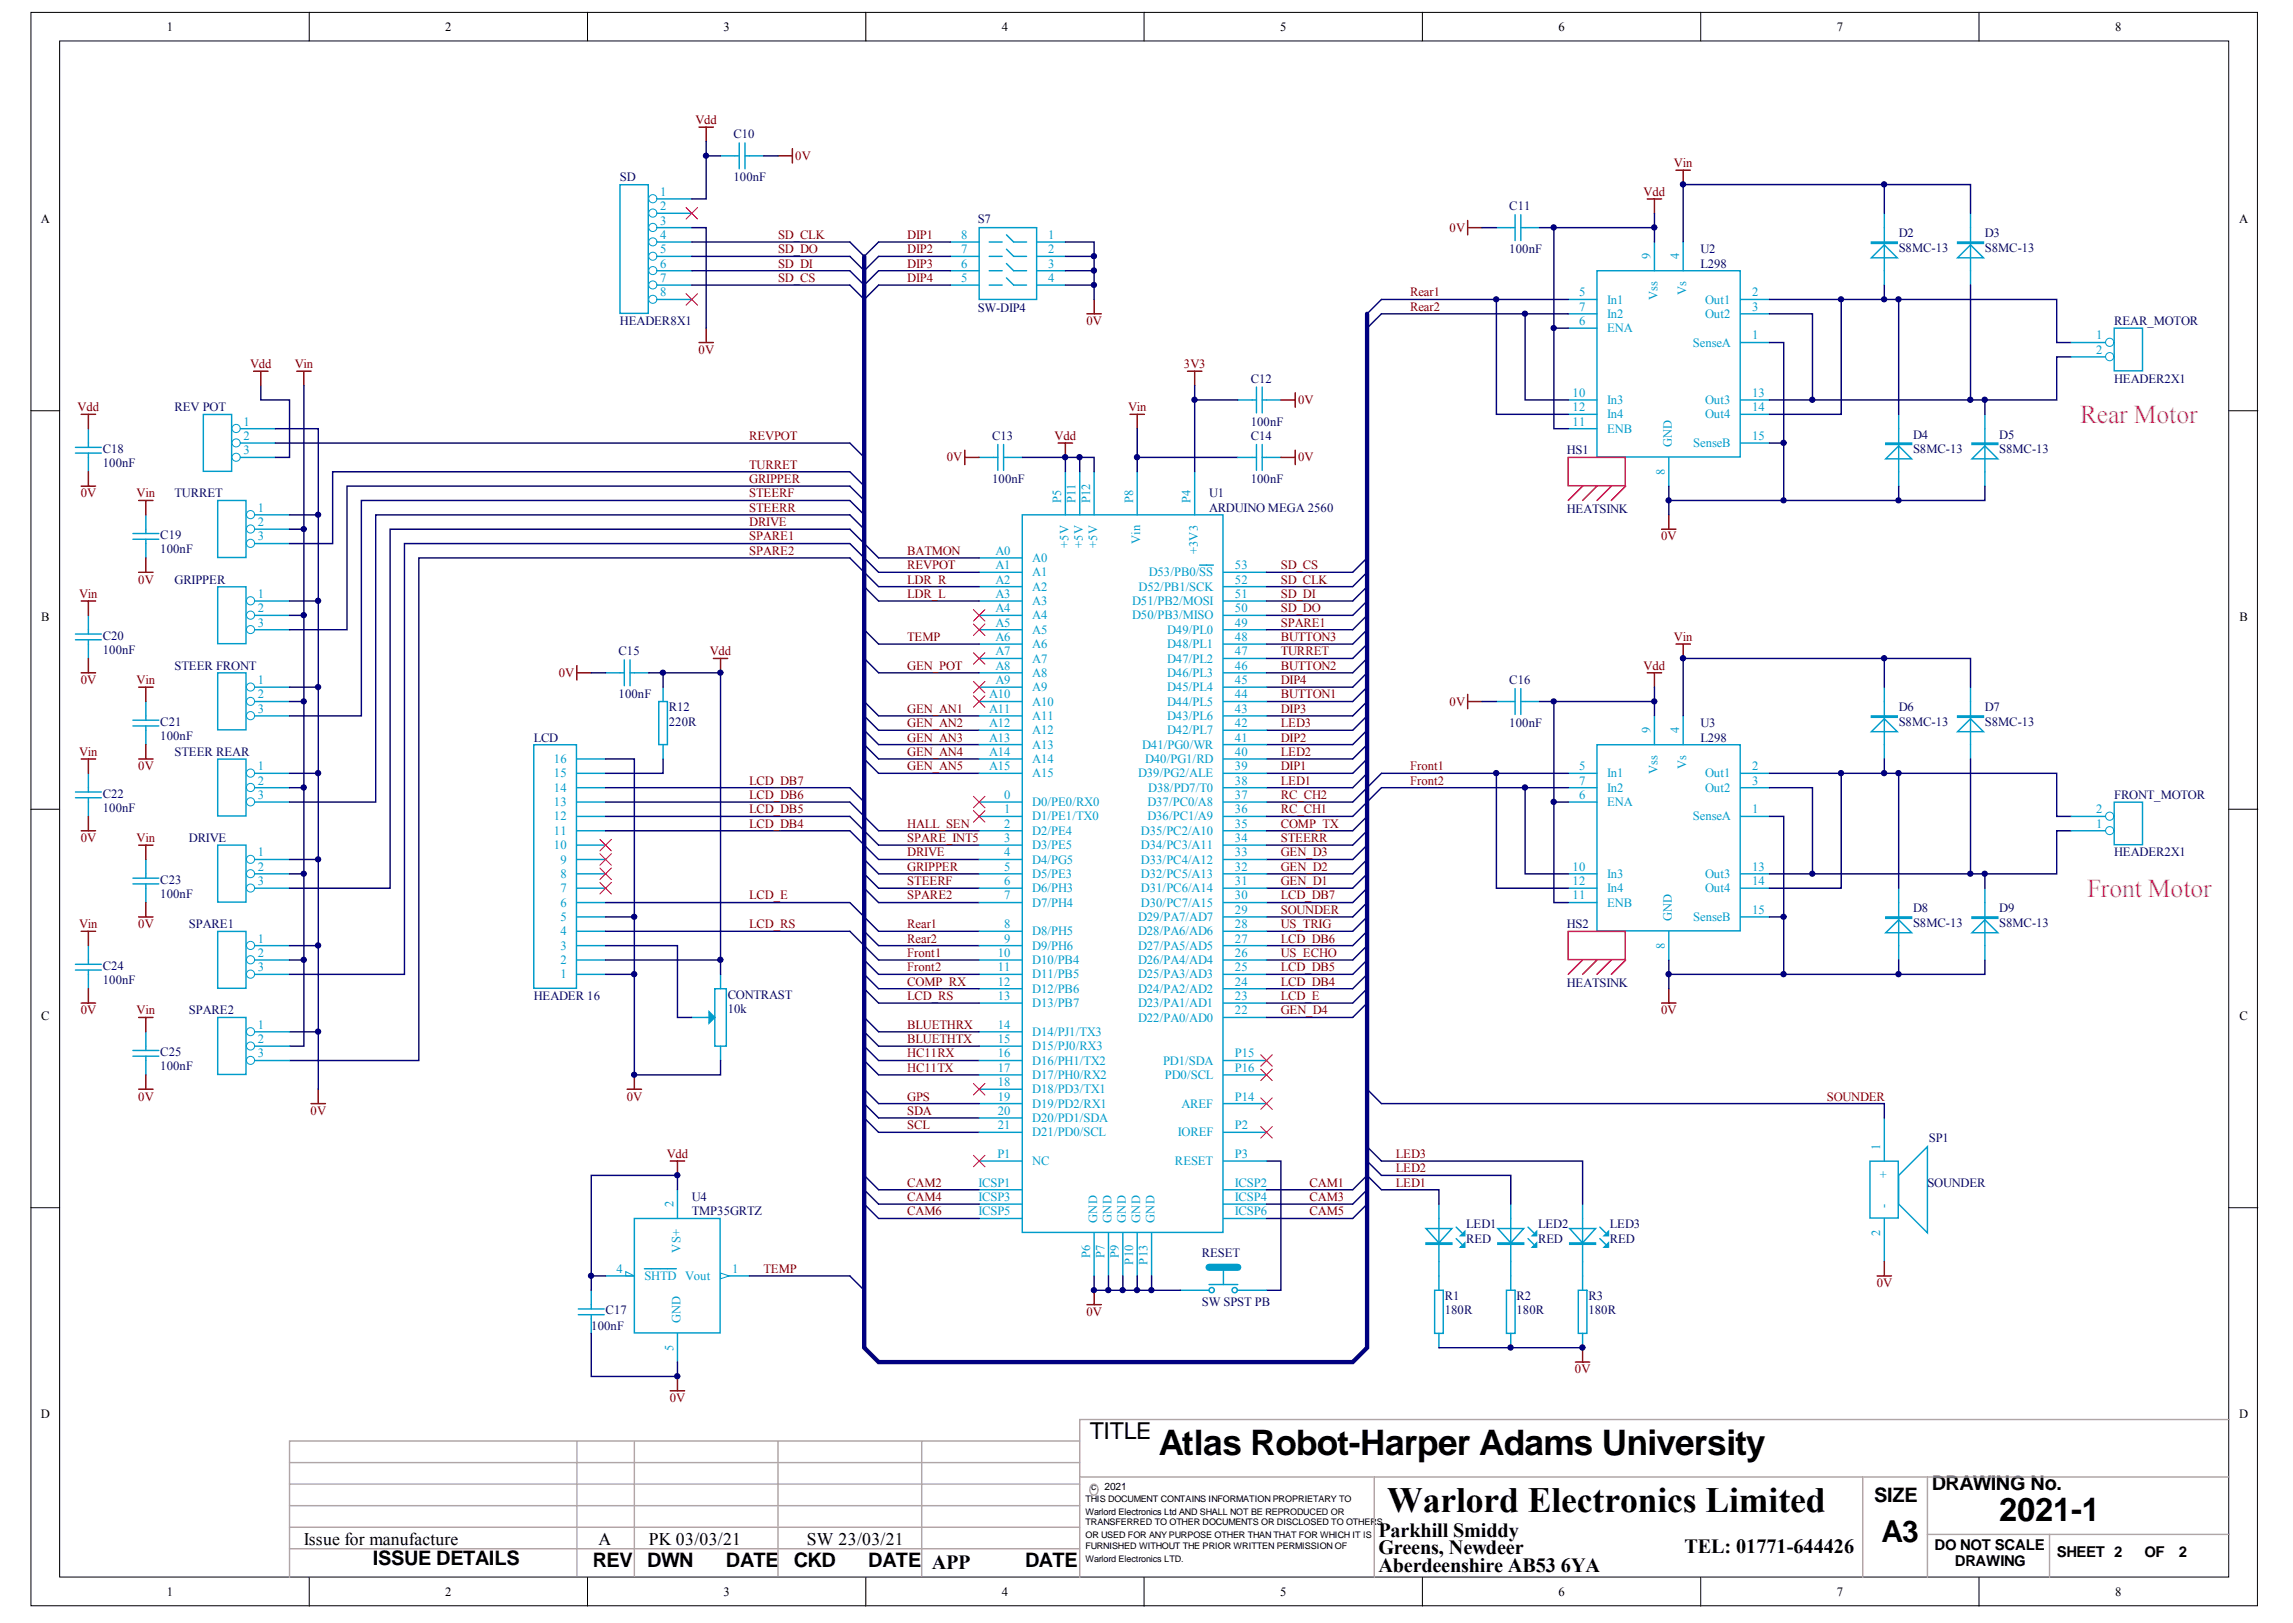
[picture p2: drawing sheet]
<svg xmlns="http://www.w3.org/2000/svg" width="420mm" height="297mm" viewBox="0 0 420 297" stroke-linecap="round" stroke-linejoin="round" font-family="sans-serif">
<defs><g id="words">
<text font-size="6.5" x="254" y="276.7">Warlord Electronics Limited</text>
<text font-size="6.4" x="212.1" y="266.4">Atlas Robot-Harper Adams University</text>
<text font-size="6" x="366" y="278.4">2021-1</text>
<text font-size="5.5" x="344.5" y="282.2">A3</text>
<g font-size="4.7" fill="#f0f">
<text x="380.8" y="77.4">Rear Motor</text>
<text x="382.1" y="164.1">Front Motor</text>
</g>
<text font-size="4.3" x="199.5" y="263.4">TITLE</text>
<g font-size="3.7">
<text x="343.1" y="274.9">SIZE</text>
<text x="353.7" y="272.8">DRAWING No.</text>
<text x="252.4" y="281.3">Parkhill Smiddy</text>
<text x="68.3" y="286.5">ISSUE DETAILS</text>
<text x="108.5" y="286.7">REV</text>
<text x="118.5" y="286.7">DWN</text>
<text x="132.9" y="286.7">DATE</text>
<text x="145.3" y="286.7">CKD</text>
<text x="158.9" y="286.7">DATE</text>
<text x="170.6" y="287.1">APP</text>
<text x="187.7" y="286.7">DATE</text>
<text x="252.4" y="284.5">Greens, Newdeer</text>
<text x="252.4" y="287.6">Aberdeenshire AB53 6YA</text>
<text x="308.4" y="284.2">TEL: 01771-644426</text>
</g>
<g font-size="3.2">
<text x="55.6" y="282.7">Issue for manufacture</text>
<text x="109.6" y="282.7">A</text>
<text x="118.8" y="282.7">PK 03/03/21</text>
<text x="147.7" y="282.7">SW 23/03/21</text>
</g>
<g font-size="2.7">
<text x="354.2" y="283.6">DO NOT SCALE</text>
<text x="357.9" y="286.5">DRAWING</text>
<text x="376.5" y="284.9">SHEET 2</text>
<text x="392.6" y="284.9">OF</text>
<text x="398.9" y="284.9">2</text>
</g>
<g font-size="2.3">
<text x="30.6" y="5.6">1</text>
<text x="81.5" y="5.6">2</text>
<text x="132.5" y="5.6">3</text>
<text x="183.4" y="5.6">4</text>
<text x="234.4" y="5.6">5</text>
<text x="285.3" y="5.6">6</text>
<text x="336.3" y="5.6">7</text>
<text x="387.2" y="5.6">8</text>
<text x="7.5" y="40.8">A</text>
<text x="410" y="40.8">A</text>
<text x="7.5" y="113.7">B</text>
<text x="410" y="113.7">B</text>
<text x="7.5" y="186.6">C</text>
<text x="410" y="186.6">C</text>
<text x="7.5" y="259.5">D</text>
<text x="410" y="259.5">D</text>
<text x="30.6" y="292.1">1</text>
<text x="81.5" y="292.1">2</text>
<text x="132.5" y="292.1">3</text>
<text x="183.4" y="292.1">4</text>
<text x="234.4" y="292.1">5</text>
<text x="285.3" y="292.1">6</text>
<text x="336.3" y="292.1">7</text>
<text x="387.2" y="292.1">8</text>
</g>
<g font-size="2.3" fill="#800000">
<text x="127.3" y="22.7">Vdd</text>
<text x="145.6" y="29.3">0V</text>
<text x="300.9" y="35.8">Vdd</text>
<text x="306.5" y="30.6">Vin</text>
<text x="142.4" y="46.4">SD_DO</text>
<text x="142.4" y="43.7">SD_CLK</text>
<text x="166.1" y="43.7">DIP1</text>
<text x="166.1" y="46.4">DIP2</text>
<text x="265.4" y="42.4">0V</text>
<text x="142.4" y="49">SD_DI</text>
<text x="142.4" y="51.6">SD_CS</text>
<text x="166.1" y="49">DIP3</text>
<text x="166.1" y="51.6">DIP4</text>
<text x="198.9" y="59.5">0V</text>
<text x="258.2" y="54.2">Rear1</text>
<text x="258.2" y="56.9">Rear2</text>
<text x="127.9" y="64.8">0V</text>
<text x="45.8" y="67.4">Vdd</text>
<text x="54" y="67.4">Vin</text>
<text x="216.8" y="67.4">3V3</text>
<text x="14.2" y="75.3">Vdd</text>
<text x="206.5" y="75.3">Vin</text>
<text x="237.7" y="73.9">0V</text>
<text x="137.2" y="80.5">REVPOT</text>
<text x="193.1" y="80.5">Vdd</text>
<text x="137.2" y="85.8">TURRET</text>
<text x="137.2" y="88.4">GRIPPER</text>
<text x="173.3" y="84.5">0V</text>
<text x="237.7" y="84.5">0V</text>
<text x="14.8" y="91">0V</text>
<text x="25" y="91">Vin</text>
<text x="137.2" y="91">STEERF</text>
<text x="137.2" y="93.7">STEERR</text>
<text x="137.2" y="96.3">DRIVE</text>
<text x="137.2" y="98.9">SPARE1</text>
<text x="137.2" y="101.5">SPARE2</text>
<text x="166.1" y="101.5">BATMON</text>
<text x="304.1" y="98.9">0V</text>
<text x="25.3" y="106.8">0V</text>
<text x="166.1" y="104.2">REVPOT</text>
<text x="166.1" y="106.8">LDR_R</text>
<text x="234.5" y="106.8">SD_CLK</text>
<text x="234.5" y="104.2">SD_CS</text>
<text x="14.5" y="109.4">Vin</text>
<text x="166.1" y="109.4">LDR_L</text>
<text x="234.5" y="112.1">SD_DO</text>
<text x="234.5" y="109.4">SD_DI</text>
<text x="129.9" y="119.9">Vdd</text>
<text x="166.1" y="117.3">TEMP</text>
<text x="234.5" y="119.9">TURRET</text>
<text x="234.5" y="114.7">SPARE1</text>
<text x="234.5" y="117.3">BUTTON3</text>
<text x="306.5" y="117.3">Vin</text>
<text x="14.8" y="125.2">0V</text>
<text x="25" y="125.2">Vin</text>
<text x="102.3" y="123.9">0V</text>
<text x="166.1" y="122.6">GEN_POT</text>
<text x="234.5" y="125.2">DIP4</text>
<text x="234.5" y="122.6">BUTTON2</text>
<text x="300.9" y="122.6">Vdd</text>
<text x="166.1" y="130.5">GEN_AN1</text>
<text x="234.5" y="130.5">DIP3</text>
<text x="234.5" y="127.8">BUTTON1</text>
<text x="265.4" y="129.1">0V</text>
<text x="166.1" y="133.1">GEN_AN2</text>
<text x="166.1" y="135.7">GEN_AN3</text>
<text x="234.5" y="133.1">LED3</text>
<text x="234.5" y="135.7">DIP2</text>
<text x="14.5" y="138.3">Vin</text>
<text x="25.3" y="141">0V</text>
<text x="137.2" y="143.6">LCD_DB7</text>
<text x="166.1" y="141">GEN_AN5</text>
<text x="166.1" y="138.3">GEN_AN4</text>
<text x="234.5" y="143.6">LED1</text>
<text x="234.5" y="138.3">LED2</text>
<text x="234.5" y="141">DIP1</text>
<text x="258.2" y="141">Front1</text>
<text x="258.2" y="143.6">Front2</text>
<text x="137.2" y="148.9">LCD_DB5</text>
<text x="137.2" y="146.2">LCD_DB6</text>
<text x="234.5" y="148.9">RC_CH1</text>
<text x="234.5" y="146.2">RC_CH2</text>
<text x="14.8" y="154.1">0V</text>
<text x="25" y="154.1">Vin</text>
<text x="137.2" y="151.5">LCD_DB4</text>
<text x="166.1" y="151.5">HALL_SEN</text>
<text x="166.1" y="154.1">SPARE_INT5</text>
<text x="234.5" y="154.1">STEERR</text>
<text x="234.5" y="151.5">COMP_TX</text>
<text x="166.1" y="159.4">GRIPPER</text>
<text x="166.1" y="162">STEERF</text>
<text x="166.1" y="156.7">DRIVE</text>
<text x="234.5" y="162">GEN_D1</text>
<text x="234.5" y="159.4">GEN_D2</text>
<text x="234.5" y="156.7">GEN_D3</text>
<text x="137.2" y="164.6">LCD_E</text>
<text x="166.1" y="164.6">SPARE2</text>
<text x="234.5" y="164.6">LCD_DB7</text>
<text x="234.5" y="167.2">SOUNDER</text>
<text x="14.5" y="169.9">Vin</text>
<text x="25.3" y="169.9">0V</text>
<text x="137.2" y="169.9">LCD_RS</text>
<text x="166.1" y="169.9">Rear1</text>
<text x="166.1" y="172.5">Rear2</text>
<text x="234.5" y="172.5">LCD_DB6</text>
<text x="234.5" y="169.9">US_TRIG</text>
<text x="166.1" y="175.1">Front1</text>
<text x="166.1" y="177.8">Front2</text>
<text x="234.5" y="177.8">LCD_DB5</text>
<text x="234.5" y="175.1">US_ECHO</text>
<text x="14.8" y="185.6">0V</text>
<text x="25" y="185.6">Vin</text>
<text x="166.1" y="183">LCD_RS</text>
<text x="166.1" y="180.4">COMP_RX</text>
<text x="234.5" y="180.4">LCD_DB4</text>
<text x="234.5" y="183">LCD_E</text>
<text x="234.5" y="185.6">GEN_D4</text>
<text x="304.1" y="185.6">0V</text>
<text x="166.1" y="188.3">BLUETHRX</text>
<text x="166.1" y="190.9">BLUETHTX</text>
<text x="166.1" y="196.2">HC11TX</text>
<text x="166.1" y="193.5">HC11RX</text>
<text x="25.3" y="201.4">0V</text>
<text x="114.7" y="201.4">0V</text>
<text x="166.1" y="201.4">GPS</text>
<text x="334.5" y="201.4">SOUNDER</text>
<text x="56.9" y="204">0V</text>
<text x="166.1" y="204">SDA</text>
<text x="166.1" y="206.7">SCL</text>
<text x="122.1" y="211.9">Vdd</text>
<text x="255.5" y="214.6">LED2</text>
<text x="255.5" y="211.9">LED3</text>
<text x="166.1" y="217.2">CAM2</text>
<text x="166.1" y="219.8">CAM4</text>
<text x="239.8" y="217.2">CAM1</text>
<text x="239.8" y="219.8">CAM3</text>
<text x="255.5" y="217.2">LED1</text>
<text x="166.1" y="222.4">CAM6</text>
<text x="239.8" y="222.4">CAM5</text>
<text x="139.8" y="233">TEMP</text>
<text x="343.6" y="235.6">0V</text>
<text x="198.9" y="240.8">0V</text>
<text x="288.4" y="251.3">0V</text>
<text x="122.6" y="256.6">0V</text>
</g>
<g font-size="2.3" fill="#000080">
<text x="134.3" y="25.3">C10</text>
<text x="113.5" y="33.2">SD</text>
<text x="134.3" y="33.2">100nF</text>
<text x="179" y="40.8">S7</text>
<text x="276.3" y="38.5">C11</text>
<text x="276.3" y="46.4">100nF</text>
<text x="311.3" y="46.4">U2</text>
<text x="347.6" y="43.5">D2</text>
<text x="347.6" y="46.1">S8MC-13</text>
<text x="363.4" y="43.5">D3</text>
<text x="363.4" y="46.1">S8MC-13</text>
<text x="311.3" y="49">L298</text>
<text x="113.5" y="59.5">HEADER8X1</text>
<text x="179" y="57.1">SW-DIP4</text>
<text x="387.1" y="59.5">REAR_MOTOR</text>
<text x="229" y="70">C12</text>
<text x="387.1" y="70">HEADER2X1</text>
<text x="32" y="75.3">REV POT</text>
<text x="229" y="77.9">100nF</text>
<text x="18.8" y="82.9">C18</text>
<text x="181.6" y="80.5">C13</text>
<text x="229" y="80.5">C14</text>
<text x="286.9" y="83.1">HS1</text>
<text x="350.2" y="80.3">D4</text>
<text x="350.2" y="82.9">S8MC-13</text>
<text x="366" y="80.3">D5</text>
<text x="366" y="82.9">S8MC-13</text>
<text x="18.8" y="85.5">100nF</text>
<text x="181.6" y="88.4">100nF</text>
<text x="229" y="88.4">100nF</text>
<text x="32" y="91">TURRET</text>
<text x="221.4" y="91">U1</text>
<text x="221.4" y="93.7">ARDUINO MEGA 2560</text>
<text x="286.9" y="93.9">HEATSINK</text>
<text x="29.3" y="98.7">C19</text>
<text x="29.3" y="101.3">100nF</text>
<text x="32" y="106.8">GRIPPER</text>
<text x="18.8" y="117">C20</text>
<text x="18.8" y="119.7">100nF</text>
<text x="113.2" y="119.9">C15</text>
<text x="32" y="122.6">STEER FRONT</text>
<text x="276.3" y="125.2">C16</text>
<text x="113.2" y="127.8">100nF</text>
<text x="122.5" y="130.2">R12</text>
<text x="347.6" y="130.2">D6</text>
<text x="363.4" y="130.2">D7</text>
<text x="29.3" y="132.8">C21</text>
<text x="29.3" y="135.4">100nF</text>
<text x="97.7" y="135.7">LCD</text>
<text x="122.5" y="132.8">220R</text>
<text x="276.3" y="133.1">100nF</text>
<text x="311.3" y="133.1">U3</text>
<text x="311.3" y="135.7">L298</text>
<text x="347.6" y="132.8">S8MC-13</text>
<text x="363.4" y="132.8">S8MC-13</text>
<text x="32" y="138.3">STEER REAR</text>
<text x="18.8" y="146">C22</text>
<text x="18.8" y="148.6">100nF</text>
<text x="387.1" y="146.2">FRONT_MOTOR</text>
<text x="34.6" y="154.1">DRIVE</text>
<text x="29.3" y="161.7">C23</text>
<text x="387.1" y="156.7">HEADER2X1</text>
<text x="29.3" y="164.4">100nF</text>
<text x="350.2" y="167">D8</text>
<text x="366" y="167">D9</text>
<text x="34.6" y="169.9">SPARE1</text>
<text x="286.9" y="169.9">HS2</text>
<text x="350.2" y="169.6">S8MC-13</text>
<text x="366" y="169.6">S8MC-13</text>
<text x="18.8" y="177.5">C24</text>
<text x="18.8" y="180.1">100nF</text>
<text x="34.6" y="185.6">SPARE2</text>
<text x="97.7" y="183">HEADER 16</text>
<text x="133.2" y="182.8">CONTRAST</text>
<text x="133.2" y="185.4">10k</text>
<text x="286.9" y="180.7">HEATSINK</text>
<text x="29.3" y="193.3">C25</text>
<text x="29.3" y="195.9">100nF</text>
<text x="353.1" y="209">SP1</text>
<text x="126.7" y="219.8">U4</text>
<text x="352.9" y="217.2">SOUNDER</text>
<text x="126.7" y="222.4">TMP35GRTZ</text>
<text x="268.4" y="224.8">LED1</text>
<text x="268.4" y="227.4">RED</text>
<text x="281.6" y="224.8">LED2</text>
<text x="281.6" y="227.4">RED</text>
<text x="294.7" y="224.8">LED3</text>
<text x="294.7" y="227.4">RED</text>
<text x="220" y="230.1">RESET</text>
<text x="220" y="239">SW SPST PB</text>
<text x="264.5" y="237.9">R1</text>
<text x="277.6" y="237.9">R2</text>
<text x="290.8" y="237.9">R3</text>
<text x="108.2" y="243.5">100nF</text>
<text x="110.9" y="240.6">C17</text>
<text x="264.5" y="240.6">180R</text>
<text x="277.6" y="240.6">180R</text>
<text x="290.8" y="240.6">180R</text>
</g>
<g font-size="2.3" fill="#009cca">
<text x="120.9" y="35.8">1</text>
<text x="120.9" y="38.5">2</text>
<text x="120.9" y="41.1">3</text>
<text x="120.9" y="43.7">4</text>
<text x="120.9" y="46.4">5</text>
<text x="176" y="46.4">7</text>
<text x="176" y="43.7">8</text>
<text x="191.9" y="43.7">1</text>
<text x="191.9" y="46.4">2</text>
<text x="302.1" y="47.4" transform="rotate(-90 302.1 47.4)">9</text>
<text x="307.4" y="47.4" transform="rotate(-90 307.4 47.4)">4</text>
<text x="120.9" y="49">6</text>
<text x="120.9" y="51.6">7</text>
<text x="176" y="51.6">5</text>
<text x="176" y="49">6</text>
<text x="191.9" y="49">3</text>
<text x="191.9" y="51.6">4</text>
<text x="120.9" y="54.2">8</text>
<text x="289.1" y="54.2">5</text>
<text x="289.1" y="56.9">7</text>
<text x="289.1" y="59.5">6</text>
<text x="294.2" y="55.6">In1</text>
<text x="294.2" y="58.2">In2</text>
<text x="303.5" y="54.9" transform="rotate(-90 303.5 54.9)">Vss</text>
<text x="308.7" y="54" transform="rotate(-90 308.7 54)">Vs</text>
<text x="312.2" y="55.6">Out1</text>
<text x="312.2" y="58.2">Out2</text>
<text x="320.8" y="54.2">2</text>
<text x="320.8" y="56.9">3</text>
<text x="294.2" y="60.8">ENA</text>
<text x="309.9" y="63.4">SenseA</text>
<text x="320.8" y="62.1">1</text>
<text x="383.8" y="64.8">2</text>
<text x="383.8" y="62.1">1</text>
<text x="44.6" y="77.9">1</text>
<text x="287.9" y="72.6">10</text>
<text x="287.9" y="75.3">12</text>
<text x="287.9" y="77.9">11</text>
<text x="294.2" y="73.9">In3</text>
<text x="294.2" y="76.6">In4</text>
<text x="312.2" y="73.9">Out3</text>
<text x="312.2" y="76.6">Out4</text>
<text x="320.8" y="72.6">13</text>
<text x="320.8" y="75.3">14</text>
<text x="44.6" y="80.5">2</text>
<text x="44.6" y="83.1">3</text>
<text x="294.2" y="79.2">ENB</text>
<text x="306.1" y="81.9" transform="rotate(-90 306.1 81.9)">GND</text>
<text x="310" y="81.8">SenseB</text>
<text x="320.8" y="80.5">15</text>
<text x="304.8" y="87" transform="rotate(-90 304.8 87)">8</text>
<text x="47.2" y="93.7">1</text>
<text x="194.3" y="92.1" transform="rotate(-90 194.3 92.1)">P5</text>
<text x="196.9" y="92.1" transform="rotate(-90 196.9 92.1)">P11</text>
<text x="199.6" y="92.1" transform="rotate(-90 199.6 92.1)">P12</text>
<text x="207.5" y="92.1" transform="rotate(-90 207.5 92.1)">P8</text>
<text x="218" y="92.1" transform="rotate(-90 218 92.1)">P4</text>
<text x="47.2" y="96.3">2</text>
<text x="47.2" y="98.9">3</text>
<text x="182.3" y="101.5">A0</text>
<text x="195.6" y="100.3" transform="rotate(-90 195.6 100.3)">+5V</text>
<text x="198.2" y="100.3" transform="rotate(-90 198.2 100.3)">+5V</text>
<text x="200.9" y="100.3" transform="rotate(-90 200.9 100.3)">+5V</text>
<text x="208.8" y="99.6" transform="rotate(-90 208.8 99.6)">Vin</text>
<text x="219.3" y="101.5" transform="rotate(-90 219.3 101.5)">+3V3</text>
<text x="182.3" y="104.2">A1</text>
<text x="182.3" y="106.8">A2</text>
<text x="189" y="102.9">A0</text>
<text x="189" y="105.5">A1</text>
<text x="210.3" y="105.5">D53/PB0/SS</text>
<text x="226.1" y="106.8">52</text>
<text x="226.1" y="104.2">53</text>
<text x="47.2" y="112.1">2</text>
<text x="47.2" y="109.4">1</text>
<text x="182.3" y="109.4">A3</text>
<text x="182.3" y="112.1">A4</text>
<text x="189" y="108.1">A2</text>
<text x="189" y="110.7">A3</text>
<text x="189" y="113.4">A4</text>
<text x="207.3" y="113.4">D50/PB3/MISO</text>
<text x="207.3" y="110.7">D51/PB2/MOSI</text>
<text x="208.5" y="108.1">D52/PB1/SCK</text>
<text x="226.1" y="112.1">50</text>
<text x="226.1" y="109.4">51</text>
<text x="47.2" y="114.7">3</text>
<text x="182.3" y="114.7">A5</text>
<text x="182.3" y="117.3">A6</text>
<text x="182.3" y="119.9">A7</text>
<text x="189" y="116">A5</text>
<text x="189" y="118.6">A6</text>
<text x="213.7" y="118.6">D48/PL1</text>
<text x="213.7" y="116">D49/PL0</text>
<text x="226.1" y="119.9">47</text>
<text x="226.1" y="117.3">48</text>
<text x="226.1" y="114.7">49</text>
<text x="47.2" y="125.2">1</text>
<text x="182.3" y="122.6">A8</text>
<text x="182.3" y="125.2">A9</text>
<text x="189" y="121.3">A7</text>
<text x="189" y="123.9">A8</text>
<text x="213.7" y="123.9">D46/PL3</text>
<text x="213.7" y="121.3">D47/PL2</text>
<text x="226.1" y="125.2">45</text>
<text x="226.1" y="122.6">46</text>
<text x="47.2" y="127.8">2</text>
<text x="47.2" y="130.5">3</text>
<text x="181.1" y="127.8">A10</text>
<text x="181.1" y="130.5">A11</text>
<text x="189" y="126.5">A9</text>
<text x="189" y="129.1">A10</text>
<text x="189" y="131.8">A11</text>
<text x="213.7" y="131.8">D43/PL6</text>
<text x="213.7" y="129.1">D44/PL5</text>
<text x="213.7" y="126.5">D45/PL4</text>
<text x="226.1" y="130.5">43</text>
<text x="226.1" y="127.8">44</text>
<text x="181.1" y="133.1">A12</text>
<text x="181.1" y="135.7">A13</text>
<text x="189" y="134.4">A12</text>
<text x="189" y="137">A13</text>
<text x="209.1" y="137">D41/PG0/WR</text>
<text x="213.7" y="134.4">D42/PL7</text>
<text x="226.1" y="135.7">41</text>
<text x="226.1" y="133.1">42</text>
<text x="302.1" y="134.2" transform="rotate(-90 302.1 134.2)">9</text>
<text x="307.4" y="134.2" transform="rotate(-90 307.4 134.2)">4</text>
<text x="47.2" y="143.6">2</text>
<text x="47.2" y="141">1</text>
<text x="101.4" y="142.3">15</text>
<text x="101.4" y="139.7">16</text>
<text x="181.1" y="138.3">A14</text>
<text x="181.1" y="141">A15</text>
<text x="189" y="139.7">A14</text>
<text x="189" y="142.3">A15</text>
<text x="208.4" y="142.3">D39/PG2/ALE</text>
<text x="209.6" y="139.7">D40/PG1/RD</text>
<text x="226.1" y="143.6">38</text>
<text x="226.1" y="141">39</text>
<text x="226.1" y="138.3">40</text>
<text x="289.1" y="141">5</text>
<text x="289.1" y="143.6">7</text>
<text x="294.2" y="142.3">In1</text>
<text x="303.5" y="141.7" transform="rotate(-90 303.5 141.7)">Vss</text>
<text x="308.7" y="140.7" transform="rotate(-90 308.7 140.7)">Vs</text>
<text x="312.2" y="142.3">Out1</text>
<text x="320.8" y="141">2</text>
<text x="320.8" y="143.6">3</text>
<text x="47.2" y="146.2">3</text>
<text x="101.4" y="147.5">13</text>
<text x="101.4" y="144.9">14</text>
<text x="183.9" y="148.9">1</text>
<text x="183.9" y="146.2">0</text>
<text x="189" y="147.5">D0/PE0/RX0</text>
<text x="210.1" y="147.5">D37/PC0/A8</text>
<text x="210.2" y="144.9">D38/PD7/T0</text>
<text x="226.1" y="148.9">36</text>
<text x="226.1" y="146.2">37</text>
<text x="289.1" y="146.2">6</text>
<text x="294.2" y="144.9">In2</text>
<text x="294.2" y="147.5">ENA</text>
<text x="312.2" y="144.9">Out2</text>
<text x="320.8" y="148.9">1</text>
<text x="383.8" y="148.9">2</text>
<text x="101.4" y="155.4">10</text>
<text x="101.4" y="152.8">11</text>
<text x="101.4" y="150.2">12</text>
<text x="183.9" y="154.1">3</text>
<text x="183.9" y="151.5">2</text>
<text x="189" y="155.4">D3/PE5</text>
<text x="189" y="152.8">D2/PE4</text>
<text x="189" y="150.2">D1/PE1/TX0</text>
<text x="208.9" y="155.4">D34/PC3/A11</text>
<text x="208.9" y="152.8">D35/PC2/A10</text>
<text x="210.1" y="150.2">D36/PC1/A9</text>
<text x="226.1" y="154.1">34</text>
<text x="226.1" y="151.5">35</text>
<text x="309.9" y="150.2">SenseA</text>
<text x="383.8" y="151.5">1</text>
<text x="47.2" y="159.4">2</text>
<text x="47.2" y="162">3</text>
<text x="47.2" y="156.7">1</text>
<text x="102.6" y="160.7">8</text>
<text x="102.6" y="158">9</text>
<text x="183.9" y="162">6</text>
<text x="183.9" y="159.4">5</text>
<text x="183.9" y="156.7">4</text>
<text x="189" y="160.7">D5/PE3</text>
<text x="189" y="158">D4/PG5</text>
<text x="208.9" y="160.7">D32/PC5/A13</text>
<text x="208.9" y="158">D33/PC4/A12</text>
<text x="226.1" y="162">31</text>
<text x="226.1" y="159.4">32</text>
<text x="226.1" y="156.7">33</text>
<text x="287.9" y="159.4">10</text>
<text x="287.9" y="162">12</text>
<text x="294.2" y="160.7">In3</text>
<text x="312.2" y="160.7">Out3</text>
<text x="320.8" y="159.4">13</text>
<text x="320.8" y="162">14</text>
<text x="102.6" y="165.9">6</text>
<text x="102.6" y="163.3">7</text>
<text x="183.9" y="164.6">7</text>
<text x="189" y="165.9">D7/PH4</text>
<text x="189" y="163.3">D6/PH3</text>
<text x="208.9" y="165.9">D30/PC7/A15</text>
<text x="208.9" y="163.3">D31/PC6/A14</text>
<text x="226.1" y="167.2">29</text>
<text x="226.1" y="164.6">30</text>
<text x="287.9" y="164.6">11</text>
<text x="294.2" y="163.3">In4</text>
<text x="294.2" y="165.9">ENB</text>
<text x="312.2" y="163.3">Out4</text>
<text x="320.8" y="167.2">15</text>
<text x="47.2" y="172.5">1</text>
<text x="102.6" y="173.8">3</text>
<text x="102.6" y="171.2">4</text>
<text x="102.6" y="168.6">5</text>
<text x="183.9" y="172.5">9</text>
<text x="183.9" y="169.9">8</text>
<text x="189" y="173.8">D9/PH6</text>
<text x="189" y="171.2">D8/PH5</text>
<text x="208.4" y="173.8">D27/PA5/AD5</text>
<text x="208.4" y="171.2">D28/PA6/AD6</text>
<text x="208.4" y="168.6">D29/PA7/AD7</text>
<text x="226.1" y="172.5">27</text>
<text x="226.1" y="169.9">28</text>
<text x="304.8" y="173.7" transform="rotate(-90 304.8 173.7)">8</text>
<text x="306.1" y="168.6" transform="rotate(-90 306.1 168.6)">GND</text>
<text x="310" y="168.6">SenseB</text>
<text x="47.2" y="175.1">2</text>
<text x="47.2" y="177.8">3</text>
<text x="102.6" y="179.1">1</text>
<text x="102.6" y="176.4">2</text>
<text x="182.7" y="177.8">11</text>
<text x="182.7" y="175.1">10</text>
<text x="189" y="179.1">D11/PB5</text>
<text x="189" y="176.4">D10/PB4</text>
<text x="208.4" y="179.1">D25/PA3/AD3</text>
<text x="208.4" y="176.4">D26/PA4/AD4</text>
<text x="226.1" y="177.8">25</text>
<text x="226.1" y="175.1">26</text>
<text x="182.7" y="183">13</text>
<text x="182.7" y="180.4">12</text>
<text x="189" y="184.3">D13/PB7</text>
<text x="189" y="181.7">D12/PB6</text>
<text x="208.4" y="184.3">D23/PA1/AD1</text>
<text x="208.4" y="181.7">D24/PA2/AD2</text>
<text x="226.1" y="185.6">22</text>
<text x="226.1" y="183">23</text>
<text x="226.1" y="180.4">24</text>
<text x="47.2" y="190.9">2</text>
<text x="47.2" y="188.3">1</text>
<text x="182.7" y="190.9">15</text>
<text x="182.7" y="188.3">14</text>
<text x="189" y="189.6">D14/PJ1/TX3</text>
<text x="208.4" y="187">D22/PA0/AD0</text>
<text x="47.2" y="193.5">3</text>
<text x="182.7" y="196.2">17</text>
<text x="182.7" y="193.5">16</text>
<text x="189" y="197.5">D17/PH0/RX2</text>
<text x="189" y="194.8">D16/PH1/TX2</text>
<text x="189" y="192.2">D15/PJ0/RX3</text>
<text x="212.9" y="194.8">PD1/SDA</text>
<text x="213.3" y="197.5">PD0/SCL</text>
<text x="226.1" y="196.2">P16</text>
<text x="226.1" y="193.5">P15</text>
<text x="182.7" y="201.4">19</text>
<text x="182.7" y="198.8">18</text>
<text x="189" y="202.7">D19/PD2/RX1</text>
<text x="189" y="200.1">D18/PD3/TX1</text>
<text x="216.3" y="202.7">AREF</text>
<text x="226.1" y="201.4">P14</text>
<text x="182.7" y="206.7">21</text>
<text x="182.7" y="204">20</text>
<text x="189" y="208">D21/PD0/SCL</text>
<text x="189" y="205.4">D20/PD1/SDA</text>
<text x="215.6" y="208">IOREF</text>
<text x="226.1" y="206.7">P2</text>
<text x="182.6" y="211.9">P1</text>
<text x="189" y="213.2">NC</text>
<text x="215.1" y="213.2">RESET</text>
<text x="226.1" y="211.9">P3</text>
<text x="344.2" y="210.4" transform="rotate(-90 344.2 210.4)">1</text>
<text x="345.5" y="215.7" transform="rotate(-90 345.5 215.7)">+</text>
<text x="123.3" y="220.9" transform="rotate(-90 123.3 220.9)">2</text>
<text x="179.1" y="217.2">ICSP1</text>
<text x="179.1" y="219.8">ICSP3</text>
<text x="226.1" y="217.2">ICSP2</text>
<text x="226.1" y="219.8">ICSP4</text>
<text x="345.5" y="221.2" transform="rotate(-90 345.5 221.2)">-</text>
<text x="179.1" y="222.4">ICSP5</text>
<text x="200.9" y="223.8" transform="rotate(-90 200.9 223.8)">GND</text>
<text x="203.5" y="223.8" transform="rotate(-90 203.5 223.8)">GND</text>
<text x="206.1" y="223.8" transform="rotate(-90 206.1 223.8)">GND</text>
<text x="208.8" y="223.8" transform="rotate(-90 208.8 223.8)">GND</text>
<text x="211.4" y="223.8" transform="rotate(-90 211.4 223.8)">GND</text>
<text x="226.1" y="222.4">ICSP6</text>
<text x="344.2" y="226.3" transform="rotate(-90 344.2 226.3)">2</text>
<text x="112.8" y="233">4</text>
<text x="124.6" y="229.2" transform="rotate(-90 124.6 229.2)">VS+</text>
<text x="134" y="233">1</text>
<text x="199.6" y="230.3" transform="rotate(-90 199.6 230.3)">P6</text>
<text x="202.2" y="230.3" transform="rotate(-90 202.2 230.3)">P7</text>
<text x="204.8" y="230.3" transform="rotate(-90 204.8 230.3)">P9</text>
<text x="207.5" y="231.4" transform="rotate(-90 207.5 231.4)">P10</text>
<text x="210.1" y="231.4" transform="rotate(-90 210.1 231.4)">P13</text>
<text x="118" y="234.3">SHTD Vout</text>
<text x="124.6" y="242.2" transform="rotate(-90 124.6 242.2)">GND</text>
<text x="123.3" y="247.3" transform="rotate(-90 123.3 247.3)">5</text>
</g>
<g font-size="1.9">
<text x="199.8" y="272.7">c</text>
<text x="202.2" y="272.7">2021</text>
</g>
<g font-size="1.7">
<text x="198.7" y="274.9">THIS DOCUMENT CONTAINS INFORMATION PROPRIETARY TO</text>
<text x="198.7" y="277.3">Warlord Electronics Ltd AND SHALL NOT BE REPRODUCED OR</text>
<text x="198.7" y="279.1">TRANSFERRED TO OTHER DOCUMENTS OR DISCLOSED TO OTHERS</text>
<text x="198.7" y="281.5">OR USED FOR ANY PURPOSE OTHER THAN THAT FOR WHICH IT IS</text>
<text x="198.7" y="283.6">FURNISHED WITHOUT THE PRIOR WRITTEN PERMISSION OF</text>
<text x="198.7" y="285.9">Warlord Electronics LTD.</text>
</g>
</g></defs>
<g fill="#fff" stroke="#000" stroke-width=".18">
<path d="M5.7 2.3h407.6v291.6h-407.6z"/>
<path d="M10.9 7.5h397.1v281.1h-397.1z"/>
</g>
<g fill="none" stroke="#000" stroke-width=".18">
<path d="M56.6 2.2v5.3M107.6 2.2v5.3M158.5 2.2v5.3M209.5 2.2v5.3M260.4 2.2v5.3M311.4 2.2v5.3M362.3 2.2v5.3M5.7 75.2h5.2M408.1 75.2h5.3M5.7 148.1h5.2M408.1 148.1h5.3M5.7 221h5.2"/>
<path d="M408.1 221h5.3M56.6 288.7v5.3M107.6 288.7v5.3M158.5 288.7v5.3M209.5 288.7v5.3M260.4 288.7v5.3M311.4 288.7v5.3M362.3 288.7v5.3"/>
</g>
<g fill="none" stroke="#b0a6a6" stroke-width=".26">
<path d="M408.1 259.8h-210.4v28.9M53 279.5h144.7M53 275.6h144.7M53 271.6h144.7M53 267.7h144.7M105.6 263.7v24.7M116.1 263.7v24.7M142.4 263.7v24.7M168.7 263.7v24.7M197.7 263.7h-144.7v25M197.7 270.3h210.4M199.7 271.9a.75 .75 0 0 1 1-.1 .75 .75 0 0 1 .3 .8 .78 .78 0 0 1-.7 1 .78 .78 0 0 1-.8-1z"/>
<path d="M251.6 270.3v18.4M341 270.3v18.4M352.9 270.3v18.4M53 283.5h144.7M352.9 280.8h55.2M375.2 280.8v7.9"/>
</g>
<g fill="none" stroke="#009cca" stroke-width=".26">
<path d="M345 39v13.2M360.8 39v13.2M174 44.3h5.3M174 46.9h5.3M174 49.5h5.3M174 52.2h5.3M179.3 41.7h10.5v13.1h-10.5zM181.1 44.3h2.4M181.1 46.9h2.4M181.1 49.5h2.4M181.1 52.2h2.4M184.3 43l1.3 1.3h2.3"/>
<path d="M184.3 45.6l1.3 1.3h2.3M184.3 48.2l1.3 1.3h2.3M184.3 50.9l1.3 1.3h2.3M189.8 44.3h5.3M189.8 46.9h5.3M189.8 49.5h5.3M189.8 52.2h5.3M287.1 54.8h5.3M287.1 57.4h5.3M292.4 49.5h26.2v34.1h-26.2zM302.9 44.3v5.2M308.2 44.3v5.2"/>
<path d="M318.7 54.8h5.2M318.7 57.4h5.2M342.6 47.2l2.4-2.4 2.4 2.4zM358.4 47.2l2.4-2.4 2.3 2.4zM287.1 73.2h5.3M287.1 75.8h5.3M287.1 60.1h5.3M287.1 78.5h5.3M318.7 73.2h5.2M318.7 75.8h5.2M318.7 62.7h5.2M347.6 75.8v13.2"/>
<path d="M363.4 75.8v13.2M379.2 65.3h7.9M387.1 60.1h5.2v7.8h-5.2zM305.5 83.7v5.3M318.7 81.1h5.2M345.2 84l2.4-2.4 2.4 2.4zM361 84l2.4-2.4 2.4 2.4zM97.7 136.3h7.8v44.6h-7.8zM105.6 138.9h5.3M120.6 128.4h1.6v7.9h-1.6zM121.4 125.8v2.6M121.4 136.3v2.6"/>
<path d="M292.4 136.3h26.2v34.1h-26.2zM302.9 131v5.3M308.2 131v5.3M342.6 133.9l2.4-2.4 2.4 2.4zM345 125.8v13.1M358.4 133.9l2.4-2.4 2.3 2.4zM360.8 125.8v13.1M105.6 159.9h5.3M105.6 157.3h5.3M105.6 154.7h5.3M105.6 152h5.3M105.6 149.4h5.3"/>
<path d="M105.6 146.8h5.3M105.6 144.2h5.3M105.6 141.5h5.3M287.1 159.9h5.3M287.1 146.8h5.3M287.1 144.2h5.3M287.1 141.5h5.3M318.7 159.9h5.2M318.7 149.4h5.2M318.7 144.2h5.2M318.7 141.5h5.2M105.6 178.3h5.3"/>
<path d="M105.6 175.7h5.3M105.6 173.1h5.3M105.6 170.4h5.3M105.6 167.8h5.3M105.6 165.2h5.3M105.6 162.6h5.3M131.9 178.3v2.7M287.1 165.2h5.3M287.1 162.6h5.3M305.5 170.4v5.3M318.7 167.8h5.2M318.7 162.6h5.2"/>
<path d="M345.2 170.7l2.4-2.4 2.4 2.4zM347.6 162.6v13.1M361 170.7l2.4-2.4 2.4 2.4zM363.4 162.6v13.1M126.7 186.2h4.2M130.9 181h2.1v10.5h-2.1zM131.9 191.5v2.6M342.4 212.5h5.1v10.4h-5.1zM345 204.6v7.9M347.6 215.1l5.3-5.2v15.7l-5.3-5.2zM261.1 224.8h4.7l-2.4 2.7zM262.7 236.1h1.5v7.9h-1.5z"/>
<path d="M263.4 220.4v15.7M266.6 224.6l1 1M266.6 226.7l1 1M345 223v7.9M263.4 244v2.7"/>
</g>
<g fill="#009cca" stroke="#009cca" stroke-width=".26">
<path d="M267.4 226.2l.8-.8v.8z"/>
<path d="M267.4 228.3l.8-.8v.8z"/>
<path d="M129.8 185.2l1.1 1-1.1 1.1z"/>
<path d="M261.1 227.5h4.7v.2h-4.7z" fill-rule="evenodd"/>
<path d="M342.6 44.3h4.8v.3h-4.8z" fill-rule="evenodd"/>
<path d="M358.4 44.3h4.7v.3h-4.7z" fill-rule="evenodd"/>
<path d="M345.2 81.1h4.8v.2h-4.8z" fill-rule="evenodd"/>
<path d="M361 81.1h4.8v.2h-4.8z" fill-rule="evenodd"/>
<path d="M342.6 131h4.8v.3h-4.8z" fill-rule="evenodd"/>
<path d="M358.4 131h4.7v.3h-4.7z" fill-rule="evenodd"/>
<path d="M345.2 167.8h4.8v.3h-4.8z" fill-rule="evenodd"/>
<path d="M361 167.8h4.8v.3h-4.8z" fill-rule="evenodd"/>
</g>
<path d="M301.6 36.4h2.6M302.9 36.4v2.6M304.2 96.9h2.6M305.5 94.2v2.7M130.6 120.5h2.6M131.9 120.5v2.6M301.6 123.1h2.6M302.9 123.1v2.7M114.8 199.4h2.7M116.1 196.7v2.7M304.2 183.6h2.6M305.5 181v2.6" fill="none" stroke="#800000" stroke-width=".26"/>
<g fill="none" stroke="#000080" stroke-width=".26">
<path d="M302.9 39v5.3M345 33.8v5.2M360.8 39v-5.2h-52.6v10.5M274 54.8h-21.1l-2.6 2.6M279.2 57.4h-26.3l-2.6 2.7M287.1 57.4h-7.9v15.8h7.9M287.1 54.8h-13.1v21h13.1M302.9 41.7h-18.4v36.8h2.6M323.9 54.8h13.2v21h-13.2M323.9 57.4h7.9v15.8h-7.9M337.1 54.8h39.4v7.9h2.7M345 52.2v2.6"/>
<path d="M347.6 54.8v21M360.8 52.2v21M284.5 60.1h2.6M323.9 62.7h2.7v28.9h-21.1M363.4 73.2v2.6M379.2 65.3h-2.7v7.9h-44.7M305.5 89v5.2M323.9 81.1h2.7M326.6 91.6h21M347.6 89v2.6h15.8v-2.6M110.9 138.9h5.2v28.9M121.4 138.9v2.6h-10.5"/>
<path d="M121.4 125.8v-2.7h10.5v55.2M158.2 138.9l2.7 2.6h18.4M158.2 136.3l2.7 2.6h18.4M158.2 133.6l2.7 2.7h18.4M158.2 131l2.7 2.6h18.4M158.2 128.4l2.7 2.6h18.4M250.3 138.9l-2.6 2.6h-15.8M250.3 136.3l-2.6 2.6h-15.8M250.3 133.6l-2.6 2.7h-15.8M250.3 131l-2.6 2.6h-15.8M250.3 128.4l-2.6 2.6h-15.8M250.3 125.8l-2.6 2.6h-15.8"/>
<path d="M250.3 123.1l-2.6 2.7h-15.8M302.9 128.4h-18.4v36.8h2.6M302.9 125.8v5.2M345 120.5v5.3M345 138.9v2.6M360.8 125.8v-5.3h-52.6v10.5M360.8 138.9v21M110.9 144.2h44.7M110.9 146.8h44.7M110.9 149.4h44.7M110.9 152h44.7M158.2 159.9l2.7 2.7h18.4"/>
<path d="M158.2 157.3l2.7 2.6h18.4M158.2 154.7l2.7 2.6h18.4M158.2 152l2.7 2.7h18.4M250.3 141.5l-2.6 2.7h-15.8M250.3 159.9l-2.6 2.7h-15.8M250.3 157.3l-2.6 2.6h-15.8M250.3 154.7l-2.6 2.6h-15.8M274 141.5h-21.1l-5.2 5.3h-15.8M279.2 144.2h-26.3l-2.6 2.6M284.5 146.8h2.6M287.1 144.2h-7.9v15.7h7.9M287.1 141.5h-13.1v21.1h13.1"/>
<path d="M323.9 149.4h2.7v28.9h-21.1M323.9 141.5h13.2v21.1h-13.2M323.9 144.2h7.9v15.7h-7.9M347.6 141.5v21.1M363.4 159.9v2.7M110.9 167.8h5.2v28.9h15.8v-2.6M110.9 173.1h13.1v13.1h2.7M110.9 178.3h5.2M110.9 170.4h44.7M110.9 165.2h44.7M110.9 175.7h21M158.2 167.8l2.7 2.6h18.4"/>
<path d="M158.2 162.6l2.7 2.6h18.4M158.2 173.1l2.7 2.6h18.4M158.2 170.4l2.7 2.7h18.4M250.3 167.8l-2.6 2.6h-15.8M250.3 162.6l-2.6 2.6h-15.8M250.3 173.1l-2.6 2.6h-15.8M250.3 165.2l-2.6 2.6h-15.8M250.3 170.4l-2.6 2.7h-15.8M305.5 175.7v5.3M323.9 167.8h2.7M326.6 178.3h21M347.6 175.7v2.6h15.8v-2.6"/>
<path d="M158.2 194.1l2.7 2.6h18.4M158.2 191.5l2.7 2.6h18.4M158.2 202l2.7 2.6h18.4M158.2 204.6l2.7 2.6h18.4M231.9 212.5h2.6v23.6h-2.6"/>
</g>
<path d="M109.8 158.9l2.1 2.1M109.8 156.3l2.1 2.1M109.8 153.6l2.1 2.1M111.9 158.9l-2.1 2.1M111.9 156.3l-2.1 2.1M111.9 153.6l-2.1 2.1M109.8 161.5l2.1 2.1M111.9 161.5l-2.1 2.1" fill="none" stroke="#f00" stroke-width=".18"/>
<path d="M158.2 46.9v199.8l2.7 2.6h86.8l2.6-2.6v-189.3" fill="none" stroke="#000080" stroke-width=".79"/>
<circle cx="386.2" cy="65.3" r=".75" fill="#fff" stroke="#009cca" stroke-width=".18"/>
<path d="M379.2 62.7h7.9" fill="none" stroke="#009cca" stroke-width=".26"/>
<circle cx="386.2" cy="62.7" r=".75" fill="#fff" stroke="#009cca" stroke-width=".18"/>
<path d="M337.1 141.5h39.4v7.9h2.7M379.2 152h-2.7v7.9h-44.7" fill="none" stroke="#000080" stroke-width=".26"/>
<path d="M379.2 149.4h7.9M387.1 146.8h5.2v7.8h-5.2z" fill="none" stroke="#009cca" stroke-width=".26"/>
<circle cx="386.2" cy="149.4" r=".75" fill="#fff" stroke="#009cca" stroke-width=".18"/>
<path d="M379.2 152h7.9" fill="none" stroke="#009cca" stroke-width=".26"/>
<circle cx="386.2" cy="152" r=".74" fill="#fff" stroke="#009cca" stroke-width=".18"/>
<path d="M124 217.7v5.3M131.9 233.5h5.3" fill="none" stroke="#009cca" stroke-width=".26"/>
<path d="M131.9 233l1.6 .5-1.6 .5z" fill="#fff" stroke="#009cca" stroke-width=".18"/>
<path d="M39.9 170.5h5.1v10.4h-5.1zM45.1 175.7h7.9M110.9 233.5h5.2M116.1 223h15.7v21h-15.7zM118 232.2h5.8M124 244v5.3" fill="none" stroke="#009cca" stroke-width=".26"/>
<path d="M114.6 232.7l1.5 .8h-1.5z" fill="none" stroke="#009cca" stroke-width=".18"/>
<path d="M155.6 144.2l2.6 2.6M155.6 146.8l2.6 2.6M155.6 149.4l2.6 2.6M155.6 152l2.6 2.7M155.6 165.2l2.6 2.6M155.6 170.4l2.6 2.7M124 217.7v-2.6h-15.8v18.4h2.7M137.2 233.5h18.4l2.6 2.6" fill="none" stroke="#000080" stroke-width=".26"/>
<path d="M122.7 212.5h2.6M124 212.5v2.6M122.7 254.5h2.6M124 251.9v2.6" fill="none" stroke="#800000" stroke-width=".26"/>
<circle cx="45.9" cy="175.7" r=".75" fill="#fff" stroke="#009cca" stroke-width=".18"/>
<path d="M45.1 178.3h7.9" fill="none" stroke="#009cca" stroke-width=".26"/>
<circle cx="45.9" cy="178.3" r=".75" fill="#fff" stroke="#009cca" stroke-width=".18"/>
<path d="M45.1 173.1h7.9" fill="none" stroke="#009cca" stroke-width=".26"/>
<circle cx="45.9" cy="173" r=".75" fill="#fff" stroke="#009cca" stroke-width=".18"/>
<path d="M37.2 75.9h5.2v10.4h-5.2zM42.5 81.1h7.9" fill="none" stroke="#009cca" stroke-width=".26"/>
<circle cx="43.2" cy="81.1" r=".74" fill="#fff" stroke="#009cca" stroke-width=".18"/>
<path d="M42.5 83.7h7.9" fill="none" stroke="#009cca" stroke-width=".26"/>
<circle cx="43.2" cy="83.7" r=".74" fill="#fff" stroke="#009cca" stroke-width=".18"/>
<path d="M42.5 78.5h7.9" fill="none" stroke="#009cca" stroke-width=".26"/>
<circle cx="43.2" cy="78.4" r=".75" fill="#fff" stroke="#009cca" stroke-width=".18"/>
<path d="M39.9 154.7h5.1v10.4h-5.1zM45.1 159.9h7.9" fill="none" stroke="#009cca" stroke-width=".26"/>
<circle cx="45.9" cy="159.9" r=".74" fill="#fff" stroke="#009cca" stroke-width=".18"/>
<path d="M45.1 162.6h7.9" fill="none" stroke="#009cca" stroke-width=".26"/>
<circle cx="45.9" cy="162.5" r=".74" fill="#fff" stroke="#009cca" stroke-width=".18"/>
<path d="M45.1 157.3h7.9" fill="none" stroke="#009cca" stroke-width=".26"/>
<circle cx="45.9" cy="157.3" r=".74" fill="#fff" stroke="#009cca" stroke-width=".18"/>
<path d="M39.9 91.6h5.1v10.4h-5.1zM45.1 96.9h7.9" fill="none" stroke="#009cca" stroke-width=".26"/>
<circle cx="45.9" cy="96.8" r=".75" fill="#fff" stroke="#009cca" stroke-width=".18"/>
<path d="M45.1 99.5h7.9" fill="none" stroke="#009cca" stroke-width=".26"/>
<circle cx="45.9" cy="99.4" r=".75" fill="#fff" stroke="#009cca" stroke-width=".18"/>
<path d="M45.1 94.2h7.9" fill="none" stroke="#009cca" stroke-width=".26"/>
<circle cx="45.9" cy="94.2" r=".75" fill="#fff" stroke="#009cca" stroke-width=".18"/>
<path d="M39.9 107.4h5.1v10.4h-5.1zM45.1 112.6h7.9" fill="none" stroke="#009cca" stroke-width=".26"/>
<circle cx="45.9" cy="112.6" r=".75" fill="#fff" stroke="#009cca" stroke-width=".18"/>
<path d="M45.1 115.3h7.9" fill="none" stroke="#009cca" stroke-width=".26"/>
<circle cx="45.9" cy="115.2" r=".74" fill="#fff" stroke="#009cca" stroke-width=".18"/>
<path d="M45.1 110h7.9" fill="none" stroke="#009cca" stroke-width=".26"/>
<circle cx="45.9" cy="110" r=".75" fill="#fff" stroke="#009cca" stroke-width=".18"/>
<path d="M39.9 123.1h5.1v10.5h-5.1zM45.1 128.4h7.9" fill="none" stroke="#009cca" stroke-width=".26"/>
<circle cx="45.9" cy="128.4" r=".74" fill="#fff" stroke="#009cca" stroke-width=".18"/>
<path d="M45.1 131h7.9" fill="none" stroke="#009cca" stroke-width=".26"/>
<circle cx="45.9" cy="131" r=".75" fill="#fff" stroke="#009cca" stroke-width=".18"/>
<path d="M45.1 125.8h7.9" fill="none" stroke="#009cca" stroke-width=".26"/>
<circle cx="45.9" cy="125.7" r=".74" fill="#fff" stroke="#009cca" stroke-width=".18"/>
<path d="M39.9 138.9h5.1v10.4h-5.1zM45.1 144.2h7.9" fill="none" stroke="#009cca" stroke-width=".26"/>
<circle cx="45.9" cy="144.1" r=".75" fill="#fff" stroke="#009cca" stroke-width=".18"/>
<path d="M45.1 146.8h7.9" fill="none" stroke="#009cca" stroke-width=".26"/>
<circle cx="45.9" cy="146.8" r=".75" fill="#fff" stroke="#009cca" stroke-width=".18"/>
<path d="M45.1 141.5h7.9" fill="none" stroke="#009cca" stroke-width=".26"/>
<circle cx="45.9" cy="141.5" r=".75" fill="#fff" stroke="#009cca" stroke-width=".18"/>
<g fill="none" stroke="#009cca" stroke-width=".26">
<path d="M113.5 33.8h5.2v23.6h-5.2zM118.8 39h7.9M277.4 39.3v4.7M278.4 39.3v4.7M274 41.7h3.4M278.4 41.7h3.5M187.2 94.2h36.7v131.4h-36.7zM195.1 86.3v7.9M197.7 86.3v7.9M200.3 86.3v7.9M208.2 86.3v7.9M218.7 86.3v7.9"/>
<path d="M179.3 117.9h7.9M179.3 115.3h7.9M179.3 112.6h7.9M179.3 110h7.9M179.3 107.4h7.9M179.3 104.7h7.9M179.3 102.1h7.9M219.6 103.4h2.5M224 117.9h7.9M224 115.3h7.9M224 112.6h7.9M224 110h7.9"/>
<path d="M224 107.4h7.9M224 104.7h7.9M110.9 123.1h3.4M114.3 120.8v4.7M115.3 123.1h3.5M115.3 120.8v4.7M179.3 128.4h7.9M179.3 123.1h7.9M179.3 138.9h7.9M179.3 136.3h7.9M179.3 133.6h7.9M179.3 131h7.9"/>
<path d="M179.3 125.8h7.9M179.3 120.5h7.9M224 128.4h7.9M224 123.1h7.9M224 138.9h7.9M224 136.3h7.9M224 133.6h7.9M224 131h7.9M224 125.8h7.9M224 120.5h7.9M274 128.4h3.4M277.4 126v4.8"/>
<path d="M278.4 126v4.8M278.4 128.4h3.5M179.3 159.9h7.9M179.3 157.3h7.9M179.3 154.7h7.9M179.3 152h7.9M179.3 149.4h7.9M179.3 146.8h7.9M179.3 141.5h7.9M224 159.9h7.9M224 157.3h7.9M224 154.7h7.9"/>
<path d="M224 152h7.9M224 149.4h7.9M224 146.8h7.9M224 144.2h7.9M224 141.5h7.9M179.3 178.3h7.9M179.3 175.7h7.9M179.3 173.1h7.9M179.3 170.4h7.9M179.3 165.2h7.9M179.3 162.6h7.9M224 178.3h7.9"/>
<path d="M224 175.7h7.9M224 173.1h7.9M224 170.4h7.9M224 167.8h7.9M224 165.2h7.9M224 162.6h7.9M179.3 196.7h7.9M179.3 194.1h7.9M179.3 183.6h7.9M179.3 181h7.9M179.3 199.4h7.9M179.3 191.5h7.9"/>
<path d="M179.3 188.8h7.9M224 196.7h7.9M224 194.1h7.9M224 186.2h7.9M224 183.6h7.9M224 181h7.9M179.3 212.5h7.9M179.3 207.2h7.9M179.3 202h7.9M179.3 204.6h7.9M179.3 217.7h7.9M224 212.5h7.9"/>
<path d="M224 207.2h7.9M224 202h7.9M224 217.7h7.9M105.9 239.6h4.7M108.2 236.1v3.5M179.3 220.4h7.9M179.3 223h7.9M200.3 225.6v7.9M202.9 225.6v7.9M205.6 225.6v7.9M208.2 225.6v7.9M210.8 225.6v7.9"/>
<path d="M216.1 236.1h5.3M221.4 235.1h5.2M224 220.4h7.9M224 223h7.9M224 231.9v3.2M226.6 236.1h5.3M274.2 224.8h4.8l-2.4 2.7zM275.8 236.1h1.6v7.9h-1.6zM276.6 220.4v15.7M279.7 224.6l1.1 1M279.7 226.7l1.1 1M287.4 224.8h4.7l-2.4 2.7z"/>
<path d="M289 236.1h1.5v7.9h-1.5zM289.7 220.4v15.7M292.9 224.6l1.1 1M292.9 226.7l1.1 1M105.9 240.6h4.7M108.2 240.6v3.4M276.6 244v2.7M289.7 244v2.7"/>
<circle cx="221.8" cy="236.1" r=".48"/>
<circle cx="226.1" cy="236.1" r=".48"/>
</g>
<g fill="#009cca" stroke="#009cca" stroke-width=".26">
<path d="M280.5 226.2l.8-.8v.8z"/>
<path d="M280.5 228.3l.8-.8v.8z"/>
<path d="M293.7 226.2l.8-.8v.8z"/>
<path d="M293.7 228.3l.8-.8v.8z"/>
<path d="M274.2 227.5h4.8v.2h-4.8z" fill-rule="evenodd"/>
<path d="M287.4 227.5h4.7v.2h-4.7z" fill-rule="evenodd"/>
</g>
<g fill="none" stroke="#800000" stroke-width=".26">
<path d="M199 57.4h2.6M200.3 54.8v2.6M268.7 40.4v2.6M268.7 41.7h2.6M46.4 67.9h2.7M47.7 67.9v2.7M54.3 67.9h2.7M55.6 67.9v2.7M206.9 75.8h2.6M208.2 75.8v2.7M193.7 81.1h2.7M195.1 81.1v2.6"/>
<path d="M105.6 121.8v2.7M105.6 123.1h2.6M268.7 127.1v2.6M268.7 128.4h2.6M58.3 199.4v2.6M57 202h2.6M199 238.8h2.6M200.3 236.1v2.7M343.7 233.5h2.6M345 230.9v2.6M288.4 249.3h2.7M289.7 246.7v2.6"/>
</g>
<g fill="none" stroke="#000080" stroke-width=".26">
<path d="M174 44.3h-13.1l-2.7 2.6M174 46.9h-13.1l-2.7 2.6M174 49.5h-13.1l-2.7 2.7M174 52.2h-13.1l-2.7 2.6M195.1 44.3h5.2v10.5M195.1 46.9h5.2M195.1 49.5h5.2M195.1 52.2h5.2M271.3 41.7h2.7M281.9 41.7h2.6M47.7 70.6v2.6h5.3v10.5h-2.6M50.4 78.5h7.9v120.9"/>
<path d="M55.6 70.6v120.9h-2.6M50.4 81.1h105.2l2.6 2.6M53 96.9h2.6M53 94.2h5.3M158.2 89l-2.6-2.7h-94.7v13.2h-7.9M158.2 91.6l-2.6-2.6h-92.1v26.3h-10.5M158.2 94.2l-2.6-2.6h-89.4v39.4h-13.2M158.2 96.9l-2.6-2.7h-86.8v52.6h-15.8M195.1 86.3v-2.6h5.2v2.6M197.7 83.7v2.6M53 112.6h2.6M53 110h5.3"/>
<path d="M158.2 107.4l2.7 2.6h18.4M158.2 115.3l2.7 2.6h18.4M179.3 102.1h-18.4l-5.3-5.2h-84.2v65.7h-18.4M179.3 104.7h-18.4l-5.3-5.2h-81.5v78.8h-21.1M179.3 107.4h-18.4l-5.3-5.3h-78.9v92h-23.7M250.3 110l-2.6 2.6h-15.8M250.3 107.4l-2.6 2.6h-15.8M250.3 115.3l-2.6 2.6h-15.8M250.3 104.7l-2.6 2.7h-15.8M250.3 102.1l-2.6 2.6h-15.8M250.3 117.9l-2.6 2.6h-15.8M250.3 112.6l-2.6 2.7h-15.8"/>
<path d="M53 128.4h2.6M53 125.8h5.3M108.2 123.1h2.7M118.8 123.1h2.6M158.2 120.5l2.7 2.6h18.4M250.3 120.5l-2.6 2.6h-15.8M271.3 128.4h2.7M281.9 128.4h2.6M53 144.2h2.6M53 141.5h5.3M53 159.9h2.6M53 157.3h5.3"/>
<path d="M158.2 149.4l2.7 2.6h18.4M250.3 149.4l-2.6 2.6h-15.8M250.3 146.8l-2.6 2.6h-15.8M250.3 152l-2.6 2.7h-15.8M53 175.7h2.6M53 173.1h5.3M158.2 178.3l2.7 2.7h18.4M158.2 175.7l2.7 2.6h18.4M250.3 178.3l-2.6 2.7h-15.8M250.3 175.7l-2.6 2.6h-15.8M53 188.8h5.3M158.2 186.2l2.7 2.6h18.4"/>
<path d="M158.2 199.4l2.7 2.6h18.4M158.2 181l2.7 2.6h18.4M158.2 188.8l2.7 2.7h18.4M250.3 199.4l2.6 2.6h92.1v2.6M250.3 181l-2.6 2.6h-15.8M250.3 183.6l-2.6 2.6h-15.8M250.3 215.1l2.6 2.6h10.5v2.7M250.3 212.5l2.6 2.6h23.7v5.3M250.3 209.9l2.6 2.6h36.8v7.9M108.2 233.5v2.6M200.3 233.5v2.6h15.8M202.9 233.5v2.6"/>
<path d="M205.6 233.5v2.6M208.2 233.5v2.6M210.8 233.5v2.6M108.2 244v7.9h15.8v-2.6M263.4 246.7h26.3"/>
</g>
<g fill="none" stroke="#f00" stroke-width=".18">
<path d="M178.2 111.6l2.1 2.1M178.2 114.2l2.1 2.1M178.2 119.5l2.1 2.1M180.3 111.6l-2.1 2.1M180.3 114.2l-2.1 2.1M180.3 119.5l-2.1 2.1M178.2 124.7l2.1 2.1M178.2 127.3l2.1 2.1M180.3 124.7l-2.1 2.1M180.3 127.3l-2.1 2.1M178.2 145.7l2.1 2.1M178.2 148.4l2.1 2.1"/>
<path d="M180.3 145.7l-2.1 2.1M180.3 148.4l-2.1 2.1M230.8 195.7l2.1 2.1M230.8 193l2.1 2.1M232.9 195.7l-2.1 2.1M232.9 193l-2.1 2.1M178.2 211.4l2.1 2.1M180.3 211.4l-2.1 2.1M230.8 200.9l2.1 2.1M230.8 206.2l2.1 2.1M232.9 200.9l-2.1 2.1M232.9 206.2l-2.1 2.1"/>
</g>
<path d="M221.4 231.9h5.2" fill="none" stroke="#009cca" stroke-width="1.3"/>
<circle cx="119.5" cy="39" r=".75" fill="#fff" stroke="#009cca" stroke-width=".18"/>
<path d="M118.8 41.7h7.9" fill="none" stroke="#009cca" stroke-width=".26"/>
<circle cx="119.5" cy="41.6" r=".75" fill="#fff" stroke="#009cca" stroke-width=".18"/>
<path d="M118.8 36.4h7.9" fill="none" stroke="#009cca" stroke-width=".26"/>
<circle cx="119.5" cy="36.4" r=".75" fill="#fff" stroke="#009cca" stroke-width=".18"/>
<path d="M118.8 44.3h7.9" fill="none" stroke="#009cca" stroke-width=".26"/>
<circle cx="119.5" cy="44.3" r=".74" fill="#fff" stroke="#009cca" stroke-width=".18"/>
<path d="M118.8 46.9h7.9" fill="none" stroke="#009cca" stroke-width=".26"/>
<circle cx="119.5" cy="46.9" r=".74" fill="#fff" stroke="#009cca" stroke-width=".18"/>
<path d="M118.8 49.5h7.9" fill="none" stroke="#009cca" stroke-width=".26"/>
<circle cx="119.5" cy="49.5" r=".74" fill="#fff" stroke="#009cca" stroke-width=".18"/>
<path d="M118.8 52.2h7.9" fill="none" stroke="#009cca" stroke-width=".26"/>
<circle cx="119.5" cy="52.1" r=".74" fill="#fff" stroke="#009cca" stroke-width=".18"/>
<path d="M118.8 54.8h7.9" fill="none" stroke="#009cca" stroke-width=".26"/>
<circle cx="119.5" cy="54.8" r=".74" fill="#fff" stroke="#009cca" stroke-width=".18"/>
<g fill="none" stroke="#800000" stroke-width=".26">
<path d="M128 23.3h2.6M129.3 23.3v2.6M142.4 28.5h2.7M145.1 27.2v2.6M14.9 75.8h2.6M16.2 75.8v2.7M128 62.7h2.6M129.3 60.1v2.6M217.4 67.9h2.6M218.7 67.9v2.7M234.5 73.2h2.6M237.1 71.9v2.6"/>
<path d="M14.9 89h2.6M16.2 86.3v2.7M25.4 91.6h2.6M26.7 91.6v2.6M176.6 83.7h2.7M176.6 82.4v2.6M234.5 83.7h2.6M237.1 82.4v2.6M14.9 110h2.6M16.2 110v2.6M25.4 104.7h2.6M26.7 102.1v2.6"/>
<path d="M14.9 138.9h2.6M14.9 123.1h2.6M16.2 120.5v2.6M16.2 138.9v2.6M25.4 138.9h2.6M25.4 125.8h2.6M26.7 125.8v2.6M26.7 136.3v2.6M14.9 152h2.6M16.2 149.4v2.6M25.4 154.7h2.6M26.7 154.7v2.6"/>
<path d="M14.9 170.4h2.6M16.2 170.4v2.7M25.4 167.8h2.6M26.7 165.2v2.6M14.9 183.6h2.6M16.2 181v2.6M25.4 186.2h2.6M25.4 199.4h2.6M26.7 186.2v2.6M26.7 196.7v2.7"/>
</g>
<g fill="none" stroke="#009cca" stroke-width=".26">
<path d="M131.9 28.5h3.4M135.3 26.2v4.7M136.4 28.5h3.4M136.4 26.2v4.7M16.2 78.5v3.4M226.6 73.2h3.4M230 70.8v4.8M231.1 70.8v4.8M231.1 73.2h3.4M13.8 81.9h4.7M13.8 82.9h4.7M16.2 82.9v3.4"/>
<path d="M24.3 97.6h4.8M24.3 98.7h4.8M26.7 94.2v3.4M26.7 98.7v3.4M179.3 83.7h3.4M182.7 81.3v4.8M183.7 83.7h3.5M183.7 81.3v4.8M226.6 83.7h3.4M230 81.3v4.8M231.1 83.7h3.4M231.1 81.3v4.8"/>
<path d="M13.8 116h4.7M13.8 117.1h4.7M16.2 112.6v3.4M16.2 117.1v3.4M24.3 131.8h4.8M24.3 132.9h4.8M26.7 128.4v3.4M26.7 132.9v3.4M13.8 144.9h4.7M13.8 146h4.7M16.2 141.5v3.4M16.2 146v3.4"/>
<path d="M26.7 157.3v3.4M13.8 176.5h4.7M13.8 177.5h4.7M16.2 173.1v3.4M16.2 177.5v3.5M24.3 160.7h4.8M24.3 161.8h4.8M26.7 161.8v3.4M24.3 192.3h4.8M24.3 193.3h4.8M26.7 188.8v3.5M26.7 193.3v3.4"/>
<path d="M39.9 186.2h5.1v10.4h-5.1zM45.1 191.5h7.9"/>
</g>
<g fill="none" stroke="#000080" stroke-width=".26">
<path d="M129.3 25.9v10.5h-2.6M129.3 28.5h2.6M139.8 28.5h2.6M126.7 41.7h2.6v18.4M126.7 44.3h28.9l2.6 2.6M126.7 46.9h28.9l2.6 2.6M126.7 49.5h28.9l2.6 2.7M126.7 52.2h28.9l2.6 2.6M208.2 78.5v7.8M218.7 70.6v15.7M218.7 73.2h7.9M187.2 83.7h7.9"/>
<path d="M208.2 83.7h18.4M158.2 215.1l2.7 2.6h18.4M158.2 217.7l2.7 2.7h18.4M250.3 215.1l-2.6 2.6h-15.8M250.3 217.7l-2.6 2.7h-15.8M158.2 220.4l2.7 2.6h18.4M250.3 220.4l-2.6 2.6h-15.8"/>
</g>
<path d="M125.6 38l2.1 2.1M127.7 38l-2.1 2.1M125.6 53.8l2.1 2.1M127.7 53.8l-2.1 2.1M178.2 198.3l2.1 2.1M180.3 198.3l-2.1 2.1" fill="none" stroke="#f00" stroke-width=".18"/>
<circle cx="45.9" cy="191.4" r=".74" fill="#fff" stroke="#009cca" stroke-width=".18"/>
<path d="M45.1 194.1h7.9" fill="none" stroke="#009cca" stroke-width=".26"/>
<circle cx="45.9" cy="194.1" r=".74" fill="#fff" stroke="#009cca" stroke-width=".18"/>
<path d="M45.1 188.8h7.9" fill="none" stroke="#009cca" stroke-width=".26"/>
<circle cx="45.9" cy="188.8" r=".74" fill="#fff" stroke="#009cca" stroke-width=".18"/>
<path d="M287.1 83.7h10.5v5.2h-10.5zM289.7 89l-2.6 2.6M292.4 89l-2.7 2.6M295 89l-2.6 2.6M297.6 89l-2.6 2.6M287.1 170.5h10.5v5.1h-10.5zM289.7 175.7l-2.6 2.6M292.4 175.7l-2.7 2.6M295 175.7l-2.6 2.6M297.6 175.7l-2.6 2.6" fill="none" stroke="#f00" stroke-width=".26"/>
<path d="M306.8 31.2h2.7M308.2 31.2v2.6M306.8 117.9h2.7M308.2 117.9v2.6" fill="none" stroke="#800000" stroke-width=".26"/>
<g fill="#000080" stroke="#000080" stroke-width=".18">
<circle cx="55.6" cy="175.7" r=".49"/>
<circle cx="55.6" cy="159.9" r=".48"/>
<circle cx="55.6" cy="144.1" r=".49"/>
<circle cx="55.6" cy="128.4" r=".48"/>
<circle cx="55.6" cy="112.6" r=".49"/>
<circle cx="55.6" cy="96.8" r=".48"/>
<circle cx="58.2" cy="188.8" r=".49"/>
<circle cx="58.2" cy="173" r=".49"/>
<circle cx="58.2" cy="157.3" r=".48"/>
<circle cx="58.2" cy="141.5" r=".49"/>
<circle cx="58.2" cy="125.7" r=".48"/>
<circle cx="58.2" cy="110" r=".49"/>
<circle cx="58.2" cy="94.2" r=".48"/>
<circle cx="108.2" cy="233.5" r=".48"/>
<circle cx="116.1" cy="196.7" r=".48"/>
<circle cx="116.1" cy="178.3" r=".49"/>
<circle cx="116.1" cy="167.8" r=".48"/>
<circle cx="121.4" cy="123.1" r=".48"/>
<circle cx="124" cy="251.9" r=".49"/>
<circle cx="124" cy="215.1" r=".49"/>
<circle cx="129.3" cy="28.5" r=".48"/>
<circle cx="131.9" cy="175.7" r=".49"/>
<circle cx="131.9" cy="123.1" r=".48"/>
<circle cx="195" cy="83.7" r=".49"/>
<circle cx="197.6" cy="83.7" r=".49"/>
<circle cx="200.3" cy="236.1" r=".48"/>
<circle cx="200.3" cy="52.2" r=".48"/>
<circle cx="200.3" cy="49.5" r=".49"/>
<circle cx="200.3" cy="46.9" r=".49"/>
<circle cx="202.9" cy="236.1" r=".48"/>
<circle cx="205.5" cy="236.1" r=".48"/>
<circle cx="208.2" cy="236.1" r=".48"/>
<circle cx="208.2" cy="83.7" r=".49"/>
<circle cx="210.8" cy="236.1" r=".48"/>
<circle cx="218.7" cy="73.2" r=".49"/>
<circle cx="273.9" cy="141.5" r=".49"/>
<circle cx="273.9" cy="54.8" r=".48"/>
<circle cx="276.6" cy="246.6" r=".49"/>
<circle cx="279.2" cy="144.1" r=".49"/>
<circle cx="279.2" cy="57.4" r=".48"/>
<circle cx="284.4" cy="146.8" r=".49"/>
<circle cx="284.5" cy="128.4" r=".48"/>
<circle cx="284.5" cy="60" r=".48"/>
<circle cx="284.4" cy="41.6" r=".49"/>
<circle cx="289.7" cy="246.6" r=".49"/>
<circle cx="302.9" cy="128.4" r=".48"/>
<circle cx="302.9" cy="41.6" r=".49"/>
<circle cx="305.5" cy="178.3" r=".49"/>
<circle cx="305.5" cy="91.6" r=".48"/>
<circle cx="308.1" cy="120.5" r=".49"/>
<circle cx="308.1" cy="33.7" r=".49"/>
<circle cx="326.5" cy="178.3" r=".49"/>
<circle cx="326.5" cy="167.8" r=".48"/>
<circle cx="326.5" cy="91.6" r=".48"/>
<circle cx="326.5" cy="81" r=".49"/>
<circle cx="331.8" cy="159.9" r=".48"/>
<circle cx="331.8" cy="73.2" r=".49"/>
<circle cx="337.1" cy="141.5" r=".49"/>
<circle cx="337.1" cy="54.8" r=".48"/>
<circle cx="344.9" cy="141.5" r=".49"/>
<circle cx="344.9" cy="120.5" r=".49"/>
<circle cx="345" cy="54.8" r=".48"/>
<circle cx="344.9" cy="33.7" r=".49"/>
<circle cx="347.6" cy="178.3" r=".49"/>
<circle cx="347.6" cy="141.5" r=".49"/>
<circle cx="347.6" cy="91.6" r=".48"/>
<circle cx="347.6" cy="54.8" r=".48"/>
<circle cx="360.7" cy="159.9" r=".48"/>
<circle cx="360.7" cy="73.2" r=".49"/>
<circle cx="363.4" cy="159.9" r=".48"/>
<circle cx="363.4" cy="73.2" r=".49"/>
</g>
<use href="#words"/>
</svg>
